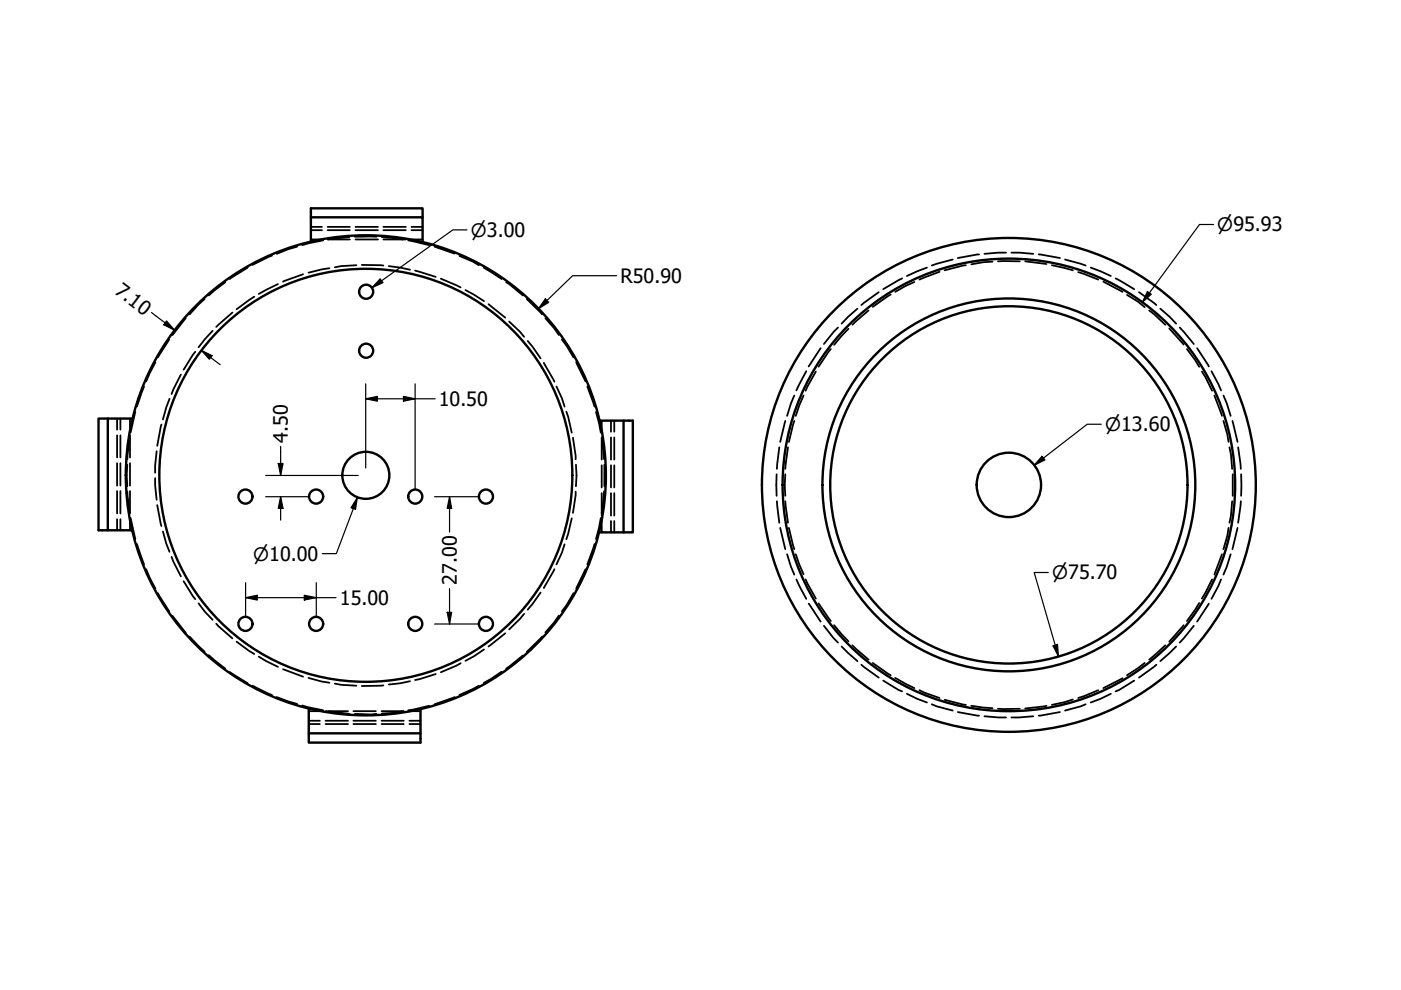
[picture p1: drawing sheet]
<svg xmlns="http://www.w3.org/2000/svg" width="297mm" height="210mm" viewBox="0 0 297 210" stroke-linecap="round" stroke-linejoin="round" font-family="sans-serif">
<defs><g id="words">
<g font-size="4.2">
<text x="131.6" y="60">R50.90</text>
<text x="24.1" y="62.1" transform="rotate(37 24.1 62.1)">7.10</text>
<text x="93" y="86.1">10.50</text>
<text x="61" y="93.9" transform="rotate(-90 61 93.9)">4.50</text>
<text x="96.8" y="124" transform="rotate(-90 96.8 124)">27.00</text>
<text x="72.1" y="128.2">15.00</text>
</g>
<g font-size="3.9">
<text x="99.8" y="50.2">⌀3.00</text>
<text x="258.1" y="49.1">⌀95.93</text>
<text x="234.3" y="91.4">⌀13.60</text>
<text x="53.7" y="118.8">⌀10.00</text>
<text x="223.1" y="122.8">⌀75.70</text>
</g>
</g></defs>
<!-- layer: Hidden (ANSI) -->
<g fill="none" stroke="#000" stroke-width=".38">
<path d="M47.8 59.9l-3.5 2.7M52.5 56.7l-3.8 2.5M57.7 54.2l-4.2 2M63 52.3l-2 .6-2.3 .9M64.3 58.1l-4.3 1.6M65.9 48.8h2.4M65.9 48.1h2.4M65.9 50.8h2.4M68.5 51l-4.4 1M69.5 48.8h4.7M69.5 48.1h4.7M69.5 50.8h4.7"/>
<path d="M69.8 56.9l-4.4 .9M74.1 50.3l-4.5 .5M75.2 50.2h4.6M75.4 48.8h4.7M75.4 48.1h4.7M75.4 50.8h4.7M75.6 56.2l-3.3 .2-1.3 .3M76.7 56.2l4.6 .1M81 50.3l4.5 .5M81.3 48.8h4.7M81.3 48.1h4.7M81.3 50.8h4.7"/>
<path d="M82.4 56.4l4.5 .8M86.6 51l4.4 1M87.2 48.8h2.4M87.2 48.1h2.4M87.2 50.8h2.4M88 57.4l4.4 1.3M92.1 52.3l4.3 1.5M93.5 59.1l4.2 1.8M97.4 54.3l2.9 1.2 1.2 .7M102.6 56.7l3.8 2.5M107.3 59.9l3.6 2.7M191.3 59l-4 2.3"/>
<path d="M193.9 59.8l-1.9 .8-2.2 1.3M196.5 56.7l-4.2 1.8M199.2 57.6l-4.3 1.7M202 55l-4.5 1.3M204.8 56.2l-4.5 1.1M207.6 53.9l-4.5 .8M210.4 55.5l-1.9 .1-2.6 .4M211.6 55.4h4.6M213.3 53.6l-4.6 .2M214.4 53.6l4.7 .2M217.4 55.4l4.5 .6M220.2 53.9l4.5 .8"/>
<path d="M223 56.2l4.5 1.1M225.8 55l4.4 1.3M228.6 57.7l4.3 1.6M231.3 56.7l4.2 1.8M233.9 59.7l4.1 2.2M236.5 59l4 2.3M33 76.8l-2 4.1M35.9 72l-2.4 3.8M38.4 79.4l-2 4.1M39.4 67.5l-2.8 3.5M41.4 74.6l-2.5 3.8M43.4 63.4l-1.3 1.2-1.9 2"/>
<path d="M45.1 70.1l-3 3.5M49.3 66.3l-3.5 3M53.9 62.9l-3.7 2.7M58.9 60.2l-4 2.1M98.7 61.5l3.9 2.4M103.6 64.5l3.5 2.8M107.9 68.2l2.3 2.1 .9 1.1M111.7 63.4l3.2 3.2M111.9 72.3l2.7 3.7M115.3 76.9l2.2 4M115.6 67.5l1.9 2.1 1 1.4M119.1 72l1 1.3 1.5 2.5"/>
<path d="M122.2 76.8l1.9 4.1M170.9 78.7l-2.1 4.1M173 78.8l-2.2 4M174 73.8l-2.6 3.9M176.1 74l-2.6 3.8M177.7 69.4l-3 3.5M179.9 69.7l-3.1 3.4M181.8 65.4l-3.4 3.2M184.1 65.8l-3.4 3.1M186.3 61.9l-3.7 2.8M188.8 62.5l-3.8 2.6M239 62.5l2.3 1.5 1.4 1.1"/>
<path d="M241.5 61.9l3.7 2.8M243.6 65.8l3.5 3.1M246 65.4l3.4 3.2M247.9 69.6l3.1 3.5M250.1 69.4l3 3.5M251.7 74l2.6 3.8M253.8 73.8l2.5 3.9M254.8 78.8l.8 1.2 1.4 2.8M256.9 78.7l2 4.1M24.8 88.7v2.4M24.8 92.3v4.7M24.8 98.2v4.8"/>
<path d="M25.5 88.7v2.4M25.5 92.3v4.7M25.5 98.2v4.8M27 98.5l-.1 2.3 .1 2.3M27.5 92.9l-.5 4.5M27.6 88.7v2.4M27.6 92.3v4.7M27.6 98.2v4.8M28.7 87.3l-1 4.4M30.5 82l-1.5 4.2M33.2 95.7l-.3 4.5M34.2 90l-.9 4.5"/>
<path d="M35.9 84.6l-.7 1.8-.7 2.5M118 82l1.1 2.4 .6 1.8M120.1 87.3l1.1 4.4M121.5 92.8l.5 4.6M122.1 98.5l.1 2.3-.1 2.3M124.5 82l1.5 4.2M126.4 87.3l1 4.4M127.6 92.9l.5 4.5M127.6 89.2v2.3M127.6 92.7v4.7M127.6 98.7v4.6M128.1 98.5v4.6"/>
<path d="M129.5 89.2v2.3M129.5 92.7v4.7M129.5 98.7v4.6M130.2 89.2v2.3M130.2 92.7v4.7M130.2 98.7v4.6M165.2 94.8l-.5 4.6M166.5 89.3l-1.1 4.4M167.1 94.8l-.6 4.6M168.4 89.3l-1.1 4.4M168.4 83.9l-.7 1.6-.8 2.7M170.4 83.9l-1.7 4.3"/>
<path d="M257.5 83.9l1.6 4.3M259.4 89.3l.8 2.8 .3 1.6M259.4 83.9l.7 1.6 .8 2.7M260.7 94.8l.3 1.6 .2 3M261.3 89.3l1.1 4.4M262.5 94.8l.6 4.6M24.8 104.1v4.8M24.8 110.1v2.3M25.5 104.1v4.8M25.5 110.1v2.3M27 104.2l.5 4.5M27.6 104.1v4.8"/>
<path d="M27.6 110.1v2.3M27.7 109.8l1 4.5M29 115.4l1.5 4.3M32.9 101.4l.3 4.6M33.3 107.1l.9 4.4M34.5 112.7l.7 2.5 .7 1.8M36.4 118.1l2 4.1M119.7 115.4l-.6 1.8-1.1 2.5M121.2 109.9l-1.1 4.4M122 104.2l-.5 4.5M126 115.4l-1.5 4.3M127.4 109.8l-1 4.5"/>
<path d="M127.6 104.6v4.7M127.6 110.5v2.4M128.1 104.2l-.5 4.5M129.5 104.6v4.7M129.5 110.5v2.4M130.2 104.6v4.7M130.2 110.5v2.4M164.7 100.6v4.5M164.7 106.3l.5 4.5M165.4 111.9l1.1 4.5M166.5 106.3l.6 4.5M166.5 100.6l-.1 2.2 .1 2.3"/>
<path d="M166.9 117.5l.8 2.7 .7 1.6M167.3 111.9l1.1 4.5M168.7 117.5l1.7 4.3M259.1 117.5l-1.6 4.3M260.5 111.9l-.3 1.7-.8 2.8M260.9 117.5l-.8 2.7-.7 1.6M261.2 106.3l-.2 3-.3 1.5M261.4 100.6v4.5M262.4 111.9l-1.1 4.5M263.1 106.3l-.6 4.5M263.1 100.6v4.5M31 120.7l2 4.1"/>
<path d="M33.5 125.8l2.4 3.8M36.6 130.6l2.8 3.5M38.9 123.2l2.5 3.8M40.2 135l3.2 3.1M42.1 127.9l1.3 1.8 1.7 1.7M44.3 138.9l3.5 2.9M45.8 132.2l3.5 3.2M50.2 136.1l3.7 2.6M54.9 139.2l4 2.2M102.6 137.7l-2.1 1.5-1.8 .9M107.1 134.3l-3.5 2.8M110.9 139l-3.6 2.8"/>
<path d="M111.1 130.1l-.9 1.1-2.3 2.2M114.6 125.6l-2.7 3.7M114.9 135l-3.2 3.2M117.5 120.7l-2.2 4M118.5 130.5l-1 1.5-1.9 2.1M121.6 125.8l-1.5 2.6-1 1.2M124.1 120.7l-1.9 4.1M168.8 122.8l2.1 4.2M170.8 122.8l2.2 4.1M171.4 128l2.6 3.8M173.5 127.9l2.6 3.8M174.7 132.7l2 2.6 1 .9"/>
<path d="M176.8 132.6l3.1 3.4M178.4 137.1l3.4 3.1M180.7 136.8l3.4 3.1M247.1 136.8l-3.5 3.1M249.4 137.1l-3.4 3.1M251 132.6l-3.1 3.5M253.1 132.7l-3 3.5M254.3 127.9l-2.6 3.8M256.3 128l-2.5 3.8M257 122.8l-2.2 4.1M258.9 122.8l-2 4.2M48.7 142.5l3.8 2.4"/>
<path d="M53.5 145.4l4.2 2M58.7 147.8l4.3 1.5M60 141.9l4.3 1.6M64.1 149.6l4.4 1M65.4 143.7l2.8 .8 1.6 .3M65.5 152.8h2.3M65.5 153.5h2.3M65.5 150.8h2.3M69 152.8h4.8M69 153.5h4.8M69 150.8h4.8M69.6 150.8l4.5 .6"/>
<path d="M71 144.9l1.3 .3 3.3 .2M74.9 152.8h4.8M74.9 153.5h4.8M74.9 150.8h4.8M75.2 151.4l3.5 .1 1.1-.1M80.9 152.8h4.7M80.9 153.5h4.7M80.9 150.8h4.7M81.3 145.3l-4.6 .2M85.5 150.8l-2.4 .4-2.1 .1M86.8 152.8h2.4M86.8 153.5h2.4"/>
<path d="M86.8 150.8h2.4M86.9 144.4l-2.1 .5-2.4 .2M91 149.6l-4.4 1M92.4 142.9l-4.4 1.3M96.4 147.8l-4.3 1.5M97.7 140.6l-4.2 1.9M101.5 145.4l-4.1 2M106.4 142.4l-3.8 2.4M182.6 140.9l3.7 2.8M185 140.6l3.8 2.6M187.3 144.3l4 2.3M189.8 143.7l4.1 2.2"/>
<path d="M192.3 147.1l2.2 1.1 2 .7M194.9 146.3l1.1 .5 3.2 1.2M197.5 149.3l1.1 .5 3.4 .9M200.3 148.4l4.5 1.1M203.1 151l4.5 .7M205.9 149.6l4.5 .5M208.7 151.9l4.6 .2M211.6 150.3h4.6M219.1 151.9l-4.7 .2M221.9 149.6l-4.5 .6M224.7 151l-4.5 .7M227.5 148.3l-1.8 .6-2.7 .6"/>
<path d="M230.2 149.3l-1.1 .5-3.3 .9M232.9 146.3l-4.3 1.7M235.5 147.1l-2.2 1.1-2 .7M238 143.8l-4.1 2.1M240.5 144.3l-3.2 2-.8 .3M242.7 140.6l-3.7 2.6M245.2 140.9l-3.7 2.8"/>
</g>
<!-- layer: Visible (ANSI) -->
<g fill="none" stroke="#000" stroke-width=".51">
<path d="M65.9 51.2v-5.1h23.7v5.2M65.9 46.1v-1.9h23.7v1.9M22.9 88.7h-2v23.7h2M28.1 88.7h-5.2v23.7h5.1M127.1 89.2h5.1M127 112.9h7.2v-23.7h-2v23.7M65.5 150.3v5.2h23.7v-5.2M65.5 155.5v2h23.7v-2"/>
<circle cx="77.6" cy="74.4" r="1.49"/>
<circle cx="77.6" cy="61.9" r="1.49"/>
<circle cx="52" cy="105.3" r="1.49"/>
<circle cx="67" cy="105.3" r="1.49"/>
<circle cx="77.6" cy="100.8" r="43.8"/>
<circle cx="77.6" cy="100.8" r="5"/>
<circle cx="77.6" cy="100.8" r="50.9"/>
<circle cx="88" cy="105.3" r="1.49"/>
<circle cx="103" cy="105.3" r="1.49"/>
<circle cx="213.9" cy="102.8" r="37.9"/>
<circle cx="213.9" cy="102.8" r="6.8"/>
<circle cx="213.9" cy="102.8" r="39.5"/>
<circle cx="213.9" cy="102.8" r="48"/>
<circle cx="213.9" cy="102.8" r="52.4"/>
<circle cx="52" cy="132.3" r="1.49"/>
<circle cx="67" cy="132.3" r="1.49"/>
<circle cx="88" cy="132.3" r="1.49"/>
<circle cx="103" cy="132.3" r="1.49"/>
</g>
<!-- layer: Dimension (ANSI) -->
<g fill="none" stroke="#000" stroke-width=".25">
<path d="M80.6 59.2l.6 .7-2.3 1.1zM99 48.7h-3l-17.1 12.3M130.7 58.5h-9.3l-7.2 6.9M257.3 47.6h-3l-12.1 16.5M32.1 66.3l4.9 3.7M35.3 68l1.7 2-2.3-1.1zM42.7 74.3l2.3 1.1-.6 .8zM42.7 74.3l4 3M115.6 63.3l.7 .8-2.1 1.3zM243.3 61.8l.8 .6-1.9 1.7zM59 98.3h1l-.5 2.5zM59.5 94.7v6.1"/>
<path d="M77.5 84.6l2.5-.6v1.1zM77.5 84.6h14.8M77.5 81.4v17.8M85.5 84l2.5 .6-2.5 .5zM88 81.4v22.3M220.9 96.7l.7 .8-2.3 1.2zM233.5 90h-3l-11.2 8.7M56.3 105.3h9.2M56.3 100.8h19.6M59.5 105.3l.5 2.5h-1zM59.5 105.3v5M75.8 105.5l-.4 2.5-1-.3z"/>
<path d="M75.8 105.5l-4.5 11.9h-3M92.1 105.3h9.3M95.3 105.3l.5 2.5h-1zM95.3 105.3v7.5M52.1 126.7l2.4-.5v1zM52.1 126.7h19.1M52.1 123.5v7.2M64.5 126.2l2.6 .5-2.6 .5zM67.1 123.5v7.2M92.1 132.3h9.3M94.8 129.8h1l-.5 2.5zM95.3 124.8v7.5"/>
<path d="M222.2 121.4h-2.9l5.1 17.8M223.3 136.9l.9-.3 .2 2.6z"/>
</g>
<g fill="#000">
<path d="M80.6 59.2l.6 .7-2.3 1.1zM35.3 68l1.7 2-2.3-1.1zM42.7 74.3l2.3 1.1-.6 .8zM115.6 63.3l.7 .8-2.1 1.3zM243.3 61.8l.8 .6-1.9 1.7zM59 98.3h1l-.5 2.5zM77.5 84.6l2.5-.6v1.1zM85.5 84l2.5 .6-2.5 .5zM220.9 96.7l.7 .8-2.3 1.2zM59.5 105.3l.5 2.5h-1zM75.8 105.5l-.4 2.5-1-.3zM95.3 105.3l.5 2.5h-1z"/>
<path d="M52.1 126.7l2.4-.5v1zM64.5 126.2l2.6 .5-2.6 .5zM94.8 129.8h1l-.5 2.5zM223.3 136.9l.9-.3 .2 2.6z"/>
</g>
<use href="#words"/>
</svg>
